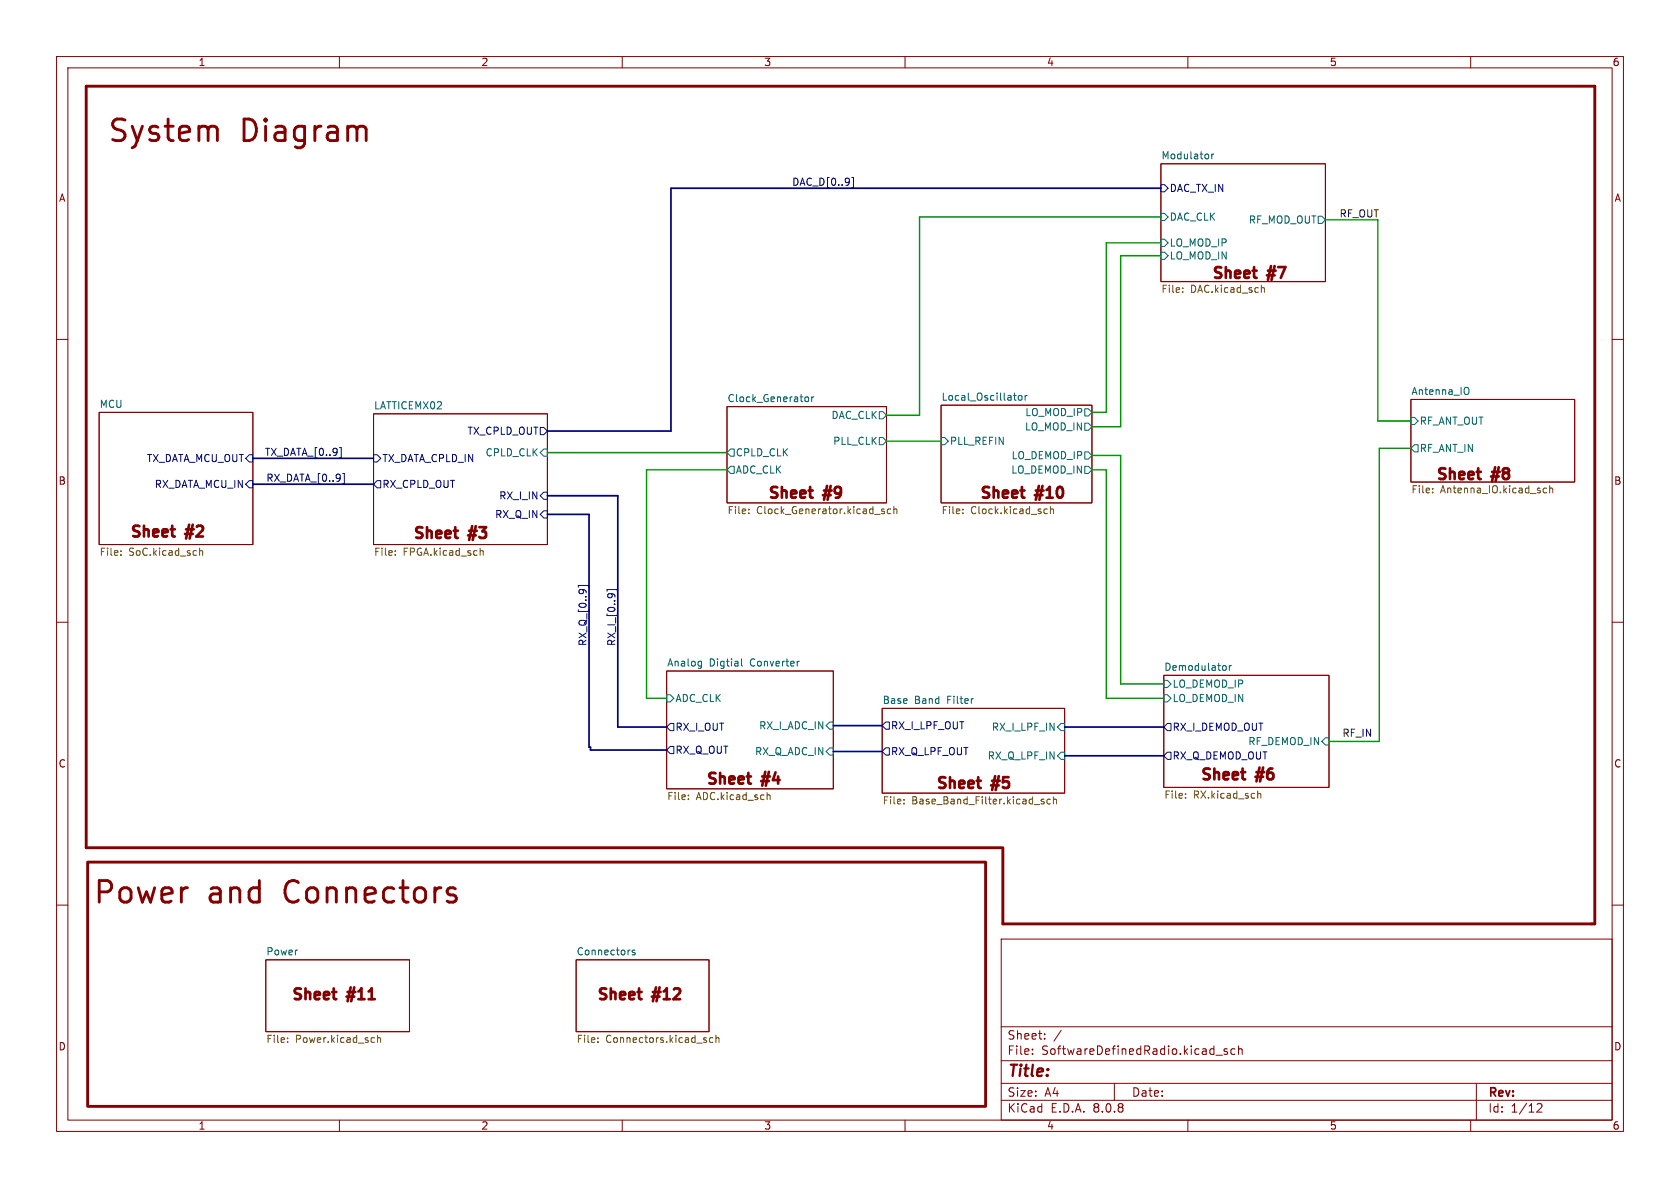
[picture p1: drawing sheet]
<svg xmlns="http://www.w3.org/2000/svg" width="297mm" height="210mm" viewBox="0 0 297 210" stroke-linecap="round" stroke-linejoin="round" font-family="sans-serif">
<defs><g id="words">
<g font-size="5.3" fill="#840000">
<text x="18.8" y="25.8">System</text>
<text x="42.6" y="25.8">Diagram</text>
<text x="16.3" y="160.4">Power</text>
<text x="36.8" y="160.4">and</text>
<text x="50.8" y="160.4">Connectors</text>
</g>
<text font-size="2.8" fill="#840000" x="178" y="190.9">Title:</text>
<g font-size="2.7" fill="#840000">
<text x="213.9" y="49.9">Sheet</text>
<text x="224.3" y="49.9">#7</text>
<text x="135.4" y="88.8">Sheet</text>
<text x="145.8" y="88.8">#9</text>
<text x="172.9" y="88.8">Sheet</text>
<text x="183.3" y="88.8">#10</text>
<text x="253.5" y="85.5">Sheet</text>
<text x="263.9" y="85.5">#8</text>
<text x="22.7" y="95.7">Sheet</text>
<text x="33.1" y="95.7">#2</text>
<text x="72.7" y="95.9">Sheet</text>
<text x="83.1" y="95.9">#3</text>
<text x="124.5" y="139.3">Sheet</text>
<text x="134.9" y="139.3">#4</text>
<text x="165.2" y="140.1">Sheet</text>
<text x="175.5" y="140.1">#5</text>
<text x="211.9" y="138.6">Sheet</text>
<text x="222.3" y="138.6">#6</text>
<text x="51.2" y="177.4">Sheet</text>
<text x="61.6" y="177.4">#11</text>
<text x="105.2" y="177.4">Sheet</text>
<text x="115.6" y="177.4">#12</text>
</g>
<g font-size="2.1" fill="#840000">
<text x="178" y="184">Sheet:</text>
<text x="178" y="186.7">File:</text>
<text x="184.1" y="186.7">SoftwareDefinedRadio.kicad_sch</text>
<text x="178" y="196.9">KiCad</text>
<text x="178" y="194.1">Size:</text>
<text x="184.7" y="194.1">A4</text>
<text x="185.7" y="196.9">E.D.A.</text>
<text x="193.3" y="196.9">8.0.8</text>
<text x="200" y="194.1">Date:</text>
<text x="263" y="194.3">Rev:</text>
<text x="263" y="196.9">Id:</text>
<text x="267.1" y="196.9">1/12</text>
</g>
<g font-size="1.8" fill="#840000">
<text x="35" y="11.9">1</text>
<text x="85" y="11.9">2</text>
<text x="135" y="11.9">3</text>
<text x="185" y="11.9">4</text>
<text x="235" y="11.9">5</text>
<text x="285" y="11.9">6</text>
<text x="10.3" y="35.9">A</text>
<text x="285.3" y="35.9">A</text>
<text x="10.3" y="85.9">B</text>
<text x="285.3" y="85.9">B</text>
<text x="10.3" y="135.9">C</text>
<text x="285.3" y="135.9">C</text>
<text x="10.3" y="185.9">D</text>
<text x="285.3" y="185.9">D</text>
<text x="35" y="199.9">1</text>
<text x="85" y="199.9">2</text>
<text x="135" y="199.9">3</text>
<text x="185" y="199.9">4</text>
<text x="235" y="199.9">5</text>
<text x="285" y="199.9">6</text>
</g>
<g font-size="1.8" fill="#006464">
<text x="205.2" y="28.2">Modulator</text>
<text x="206.7" y="39.2">DAC_CLK</text>
<text x="220.7" y="39.7">RF_MOD_OUT</text>
<text x="206.7" y="46.1">LO_MOD_IN</text>
<text x="206.7" y="43.8">LO_MOD_IP</text>
<text x="128.5" y="71.2">Clock_Generator</text>
<text x="166.4" y="70.9">Local_Oscillator</text>
<text x="249.4" y="69.9">Antenna_IO</text>
<text x="17.5" y="72.2">MCU</text>
<text x="66" y="72.4">LATTICEMX02</text>
<text x="146.9" y="74.3">DAC_CLK</text>
<text x="181.1" y="76.3">LO_MOD_IN</text>
<text x="181.2" y="73.8">LO_MOD_IP</text>
<text x="250.9" y="75.3">RF_ANT_OUT</text>
<text x="85.7" y="80.9">CPLD_CLK</text>
<text x="130" y="83.9">ADC_CLK</text>
<text x="130" y="80.9">CPLD_CLK</text>
<text x="147.2" y="78.8">PLL_CLK</text>
<text x="167.8" y="78.8">PLL_REFIN</text>
<text x="178.7" y="83.9">LO_DEMOD_IN</text>
<text x="178.7" y="81.4">LO_DEMOD_IP</text>
<text x="250.9" y="80.1">RF_ANT_IN</text>
<text x="117.9" y="117.9">Analog</text>
<text x="125.4" y="117.9">Digtial</text>
<text x="132.7" y="117.9">Converter</text>
<text x="205.7" y="118.7">Demodulator</text>
<text x="119.3" y="124.3">ADC_CLK</text>
<text x="156" y="124.5">Base</text>
<text x="161.7" y="124.5">Band</text>
<text x="167.6" y="124.5">Filter</text>
<text x="207.2" y="124.3">LO_DEMOD_IN</text>
<text x="207.2" y="121.8">LO_DEMOD_IP</text>
<text x="134.1" y="129.1">RX_I_ADC_IN</text>
<text x="175.2" y="129.4">RX_I_LPF_IN</text>
<text x="220.6" y="131.9">RF_DEMOD_IN</text>
<text x="133.4" y="133.7">RX_Q_ADC_IN</text>
<text x="174.5" y="134.5">RX_Q_LPF_IN</text>
<text x="47" y="169">Power</text>
<text x="101.9" y="169">Connectors</text>
</g>
<g font-size="1.8" fill="#000084">
<text x="140" y="32.9">DAC_D[0..9]</text>
<text x="206.7" y="34.1">DAC_TX_IN</text>
<text x="82.5" y="77.1">TX_CPLD_OUT</text>
<text x="25.9" y="81.9">TX_DATA_MCU_OUT</text>
<text x="46.7" y="80.7">TX_DATA_[0..9]</text>
<text x="67.5" y="81.9">TX_DATA_CPLD_IN</text>
<text x="27.3" y="86.5">RX_DATA_MCU_IN</text>
<text x="47" y="85.2">RX_DATA_[0..9]</text>
<text x="67.5" y="86.5">RX_CPLD_OUT</text>
<text x="88.2" y="88.5">RX_I_IN</text>
<text x="87.4" y="91.8">RX_Q_IN</text>
<text x="103.8" y="114.3" transform="rotate(-90 103.8 114.3)">RX_Q_[0..9]</text>
<text x="108.9" y="114.3" transform="rotate(-90 108.9 114.3)">RX_I_[0..9]</text>
<text x="119.3" y="129.4">RX_I_OUT</text>
<text x="157.4" y="129.1">RX_I_LPF_OUT</text>
<text x="207.2" y="129.4">RX_I_DEMOD_OUT</text>
<text x="119.3" y="133.5">RX_Q_OUT</text>
<text x="157.4" y="133.7">RX_Q_LPF_OUT</text>
<text x="207.2" y="134.5">RX_Q_DEMOD_OUT</text>
</g>
<g font-size="1.8" fill="#0f0f0f">
<text x="236.7" y="38.5">RF_OUT</text>
<text x="237.2" y="130.3">RF_IN</text>
</g>
<g font-size="1.8" fill="#725600">
<text x="205.2" y="52.1">File:</text>
<text x="210.5" y="52.1">DAC.kicad_sch</text>
<text x="249.4" y="87.5">File:</text>
<text x="254.7" y="87.5">Antenna_IO.kicad_sch</text>
<text x="128.5" y="91.2">File:</text>
<text x="133.7" y="91.2">Clock_Generator.kicad_sch</text>
<text x="166.4" y="91.2">File:</text>
<text x="171.6" y="91.2">Clock.kicad_sch</text>
<text x="17.5" y="98.6">File:</text>
<text x="22.7" y="98.6">SoC.kicad_sch</text>
<text x="66" y="98.6">File:</text>
<text x="71.3" y="98.6">FPGA.kicad_sch</text>
<text x="117.9" y="141.8">File:</text>
<text x="123.1" y="141.8">ADC.kicad_sch</text>
<text x="156" y="142.5">File:</text>
<text x="161.2" y="142.5">Base_Band_Filter.kicad_sch</text>
<text x="205.7" y="141.5">File:</text>
<text x="211" y="141.5">RX.kicad_sch</text>
<text x="47" y="184.7">File:</text>
<text x="52.2" y="184.7">Power.kicad_sch</text>
<text x="101.9" y="184.7">File:</text>
<text x="107.1" y="184.7">Connectors.kicad_sch</text>
</g>
</g></defs>
<g fill="none" stroke="#840000" stroke-width=".18">
<path d="M10 10h277v190h-277zM12 12h273v186h-273zM60 10v2M110 10v2M160 10v2M210 10v2M260 10v2M205.2 29h29.1v20.8h-29.1zM10 60h2M17.5 72.9h27.2v23.4h-27.2zM66 73.2h30.8v23.1h-30.8zM128.5 71.9h28.2v17h-28.2z"/>
<path d="M166.4 71.6h26.6v17.3h-26.6zM249.4 70.6h29v14.6h-29zM285 60h2M10 110h2M117.9 118.6h29.4v20.8h-29.4zM205.7 119.4h29.2v19.8h-29.2zM285 110h2M156 125.2h32.2v15h-32.2zM10 160h2M47 169.7h25.4v12.7h-25.4zM101.9 169.7h23.4v12.7h-23.4zM177 166h108v32h-108z"/>
<path d="M285 160h2M60 198v2M110 198v2M160 198v2M177 194.5h108M177 191.5h108M177 187.5h108M177 181.5h108M182.5 186.3v.1M182.5 185.5v.1M184.7 183.6v.1M184.7 182.8v.1"/>
<path d="M187.6 182.1l-1.3 2M197 191.5v3M210 198v2M215 186.5h1.1M217 185.5l-.4-.1-.2 .2 .1 .2 .5 .2v.3h-.6M218.3 185.5l-.4-.1-.3 .3v.4l.1 .2h.6M219 185.5l.2-.1 .3 .1 .1 .9M219 184.9v1.5M260 198v2M261 191.5v6.5M271.7 195.2l.6-.1 .2 .1 .1 .3-.9 1.1h.9"/>
</g>
<g fill="none" stroke="#006464" stroke-width=".18">
<path d="M205.2 37.7h.7l.6 .7-.6 .6h-.7zM214.2 27.2v.9M214.6 27.2l-.4 .3M233 38.2h.7l.6 .7-.6 .6h-.7zM205.2 44.6h.7l.6 .6-.6 .6h-.7zM205.2 42.3h.7l.6 .6-.6 .7h-.7zM96.1 79.4h.7v1.2h-.7l-.6-.6zM129.2 79.4h.6v1.2h-.6l-.7-.6zM142.4 70.2h.3l.3 .2-.1 .5-.2 .1-.3-.1M143.5 70.2v.8M143.9 70.2l-.4 .2M155.4 77.3h.7l.6 .7-.6 .6h-.7z"/>
<path d="M155.4 72.8h.7l.6 .6-.6 .6h-.7zM166.4 77.3h.6l.6 .7-.6 .6h-.6zM179.2 69.9h.5M179.5 70.8h.2M180.1 70l.2-.1 .3 .1 .1 .5-.1 .2-.3 .1-.2-.2zM181.2 69.9v.9M181.6 69.9l-.4 .2M191.8 79.9h.6l.6 .6-.6 .7h-.6zM191.8 74.8h.6l.6 .6-.6 .7h-.6zM191.8 72.3h.6l.6 .6-.6 .6h-.6zM249.4 73.8h.7l.6 .6-.6 .7h-.7zM250.1 78.6h.6v1.3h-.6l-.7-.7z"/>
<path d="M259.4 68.5h.1a.81 .81 0 0 1-.1 1.2M129.2 82.4h.6v1.3h-.6l-.7-.6zM191.8 82.4h.6l.6 .7-.6 .6h-.6zM123.6 116.9l.4 .1M124 116.9v1l-.2 .3M124 117.7h-.4M131.1 116.5v1.1l.2 .1M141.3 116.9l-.2 .1M216.4 117.7h.3l.1 .2-.1 .5-.3 .1M217.3 117.7v.8M217.7 117.7l-.4 .2M117.9 122.8h.6l.6 .6-.6 .7h-.6z"/>
<path d="M146.7 132.2h.6v1.3h-.6l-.7-.7zM146.7 127.6h.6v1.3h-.6l-.7-.6zM186.9 133.6l.7-.6h.6v1.2h-.6zM187.6 127.9h.6v1.3h-.6l-.7-.7zM205.7 122.8h.7l.6 .6-.6 .7h-.7zM205.7 120.3h.7l.6 .6-.6 .6h-.7zM234.3 130.4h.6v1.3h-.6l-.6-.6zM112.2 168h-.3l-.1 .1v.2l.4 .1v.3h-.4"/>
</g>
<g fill="none" stroke="#725600" stroke-width=".18">
<path d="M209.1 51.6v.1M209.1 50.9v.1M223 51l.2-.2 .3 .1v.8M21.4 98.1v.1M21.4 97.4v.1M35.3 96.9v1.3M35.3 97.4l.2-.1 .3 .1v.8M69.9 98.1v.1M69.9 97.4v.1M84.9 97.4l.2-.1 .3 .1v.8M132.4 90.7v.1M132.4 90v.1"/>
<path d="M155.9 90.3l.5 .3-.1 .1-.3 .1M155.9 90h.4M157.5 90h-.4l-.2 .2 .1 .5h.5M158 90.1l.2-.1h.3l.1 .8M158 89.5v1.3M170.2 90.7v.1M170.2 90v.1M184.8 90h.4M185.2 90.7l-.4 .1M185.7 90.1l.2-.1h.3v.8M185.7 89.5v1.3M253.3 87v.1"/>
<path d="M272.9 87.1h.5M272.9 86.3h.5M274 86.4l.1-.1h.3l.1 .8M274 85.9v1.2M222.4 139.8v1.3M121.7 141.2v.2M121.7 140.6v.1M135.6 140.6l.2-.1 .3 .1 .1 .8M159.8 142v.1M159.8 141.3v.1M184.1 141.5l.5 .4-.2 .2h-.3M184.5 141.3h-.3l-.1 .1"/>
<path d="M185.7 141.3h-.4l-.2 .2 .1 .6h.5M186.2 140.8v1.3M186.2 141.4l.2-.1h.3l.1 .8M209.6 141v.1M209.6 140.3v.1M222.4 140.4l.1-.1h.3l.1 .8M50.8 184.2v.1M50.8 183.5v.1M66.1 183.4l.1 .1M66.2 184.2l-.1 .1M66.7 183.6l.2-.2 .3 .1 .1 .8M66.7 183v1.3"/>
<path d="M105.7 184.2v.1M105.7 183.5v.1M126 183.5l-.3-.1-.3 .3 .1 .5h.5M126.6 183.6l.1-.2 .4 .1v.8M126.6 183v1.3"/>
</g>
<g fill="none" stroke="#000084" stroke-width=".18">
<path d="M150.6 31.4h.3v1.8h-.3M205.2 32.6h.7l.6 .7-.6 .6h-.7zM60 79.1h.3v1.8h-.3M95.5 75.6h.6l.7 .6-.7 .6h-.6zM44.1 80.4h.6v1.3h-.6l-.7-.7zM44.1 85h.6v1.2h-.6l-.7-.6zM60.6 83.7h.3v1.8h-.3M66 80.4h.7l.6 .6-.6 .7h-.7zM66.7 85h.6v1.2h-.6l-.7-.6zM96.1 90.3h.7v1.3h-.7l-.6-.7zM96.1 87h.7v1.3h-.7l-.6-.7zM102.2 103.8v-.3h1.9v.3"/>
<path d="M107.3 104.5v-.3h1.8v.3M118.5 127.9h.6v1.3h-.6l-.6-.7zM118.5 132h.6v1.2h-.6l-.6-.6zM156.6 132.2h.6v1.3h-.6l-.6-.7zM156.6 127.6h.6v1.3h-.6l-.6-.6zM206.4 127.9h.6v1.3h-.6l-.7-.7zM206.4 133h.6v1.2h-.6l-.7-.6z"/>
</g>
<g fill="none" stroke="#840000" stroke-width=".48">
<path d="M221.4 47.9h.8M222 49.1h.2M224.7 47l-.5 2.5M225.3 47l-.5 2.5M30.2 93.6h.7M30.7 94.8h.2M33.4 92.8l-.5 2.4M34.1 92.8l-.6 2.4M80.2 93.8h.7M80.8 95.1h.1M83.5 93l-.6 2.5M84.1 93l-.5 2.5"/>
<path d="M142.9 86.7h.8M143.5 88h.2M146.2 85.9l-.5 2.4M146.8 85.9l-.5 2.4M180.4 86.7h.7M180.9 88h.2M183.7 85.9l-.6 2.4M184.3 85.9l-.5 2.4M261.1 83.4h.7M261.6 84.7h.2M264.3 82.6l-.5 2.4M265 82.6l-.6 2.4"/>
<path d="M132 137.3h.8M132.6 138.5h.2M135.3 136.4l-.6 2.5M135.9 136.4l-.5 2.5M172.7 138h.7M173.2 139.3h.2M175.9 137.2l-.5 2.5M176.6 137.2l-.6 2.5M219.4 136.5h.7M219.9 137.8h.2M222.7 135.7l-.6 2.4M223.3 135.7l-.5 2.4"/>
<path d="M58.7 175.4h.8M59.3 176.6h.2M62 174.5l-.6 2.5M62.6 174.5l-.5 2.5M112.7 175.4h.7M113.2 176.6h.2M116 174.5l-.6 2.5M116.6 174.5l-.5 2.5"/>
</g>
<path d="M15.5 152.4h158.7v43.2h-158.7zM177 149.9h-161.8v-134.7h266.7v148.1h-104.6v-13.4" fill="none" stroke="#840000" stroke-width=".51"/>
<path d="M205.2 33.3h-86.6v42.9h-21.8M44.7 81h21.3M44.7 85.6h21.3M96.8 87.6h12.4v40.9h8.7M96.8 90.9h7.3v41.2h.3v.5h13.5M147.3 128.3h8.7M147.3 132.8h8.7M188.2 133.6h17.5M188.2 128.5h17.5" fill="none" stroke="#000084" stroke-width=".3"/>
<path d="M205.2 38.4h-42.6v35h-5.9M234.3 38.9h9.3v35.5h5.8M205.2 45.2h-7.1v30.2h-5.1M205.2 42.9h-9.6v30h-2.6M156.7 78h9.7M249.4 79.2h-5.6v51.9h-8.9M96.8 80h31.7M128.5 83.1h-14.2v40.3h3.6M193 83.1h2.6v40.3h10.1M193 80.5h5.1v40.4h7.6" fill="none" stroke="#009600" stroke-width=".25"/>
<use href="#words"/>
</svg>
